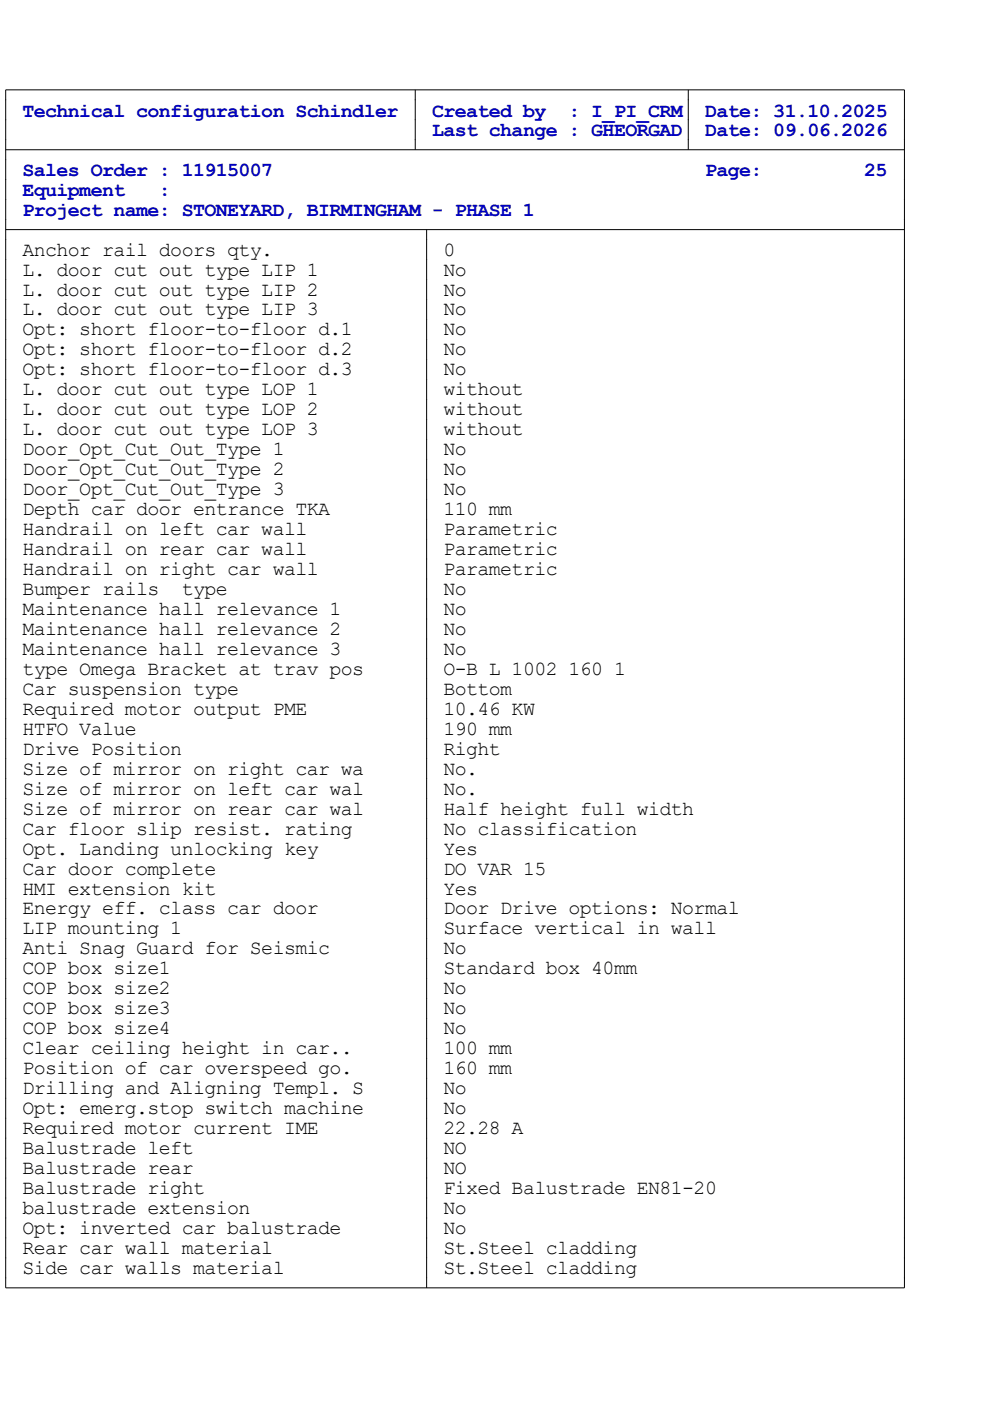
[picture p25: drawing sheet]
<svg xmlns="http://www.w3.org/2000/svg" width="210mm" height="297mm" viewBox="0 0 210 297" stroke-linecap="round" stroke-linejoin="round" font-family="sans-serif">
<defs><g id="words">
<g font-size="4.2" fill="#0000c0">
<text x="4.8" y="24.7">Technical configuration Schindler</text>
<text x="91.6" y="24.7">Created by</text>
<text x="91.6" y="28.9">Last change : GHEORGAD</text>
<text x="120.6" y="24.7">: I_PI_CRM</text>
<text x="149.5" y="24.7">Date: 31.10.2025</text>
<text x="149.5" y="28.9">Date: 09.06.2026</text>
<text x="4.8" y="37.4">Sales Order : 11915007</text>
<text x="4.8" y="41.6">Equipment</text>
<text x="33.7" y="41.6">:</text>
<text x="149.5" y="37.4">Page:</text>
<text x="183.3" y="37.4">25</text>
<text x="4.8" y="45.9">Project name: STONEYARD, BIRMINGHAM - PHASE 1</text>
</g>
<g font-size="4.2">
<text x="4.8" y="54.2">Anchor rail doors qty.</text>
<text x="4.8" y="58.4">L. door cut out type LIP 1</text>
<text x="94" y="54.2">0</text>
<text x="94" y="58.4">No</text>
<text x="4.8" y="62.7">L. door cut out type LIP 2</text>
<text x="94" y="62.7">No</text>
<text x="4.8" y="66.9">L. door cut out type LIP 3</text>
<text x="4.8" y="71.1">Opt: short floor-to-floor d.1</text>
<text x="94" y="66.9">No</text>
<text x="94" y="71.1">No</text>
<text x="4.8" y="75.4">Opt: short floor-to-floor d.2</text>
<text x="94" y="75.4">No</text>
<text x="4.8" y="79.6">Opt: short floor-to-floor d.3</text>
<text x="4.8" y="83.8">L. door cut out type LOP 1</text>
<text x="94" y="79.6">No</text>
<text x="94" y="83.8">without</text>
<text x="4.8" y="88.1">L. door cut out type LOP 2</text>
<text x="94" y="88.1">without</text>
<text x="4.8" y="92.3">L. door cut out type LOP 3</text>
<text x="94" y="92.3">without</text>
<text x="4.8" y="96.5">Door_Opt_Cut_Out_Type 1</text>
<text x="4.8" y="100.8">Door_Opt_Cut_Out_Type 2</text>
<text x="94" y="96.5">No</text>
<text x="94" y="100.8">No</text>
<text x="4.8" y="105">Door_Opt_Cut_Out_Type 3</text>
<text x="94" y="105">No</text>
<text x="4.8" y="109.2">Depth car door entrance TKA</text>
<text x="4.8" y="113.5">Handrail on left car wall</text>
<text x="94" y="109.2">110 mm</text>
<text x="94" y="113.5">Parametric</text>
<text x="4.8" y="117.7">Handrail on rear car wall</text>
<text x="94" y="117.7">Parametric</text>
<text x="4.8" y="121.9">Handrail on right car wall</text>
<text x="94" y="121.9">Parametric</text>
<text x="4.8" y="126.2">Bumper rails</text>
<text x="4.8" y="130.4">Maintenance hall relevance 1</text>
<text x="38.5" y="126.2">type</text>
<text x="94" y="126.2">No</text>
<text x="94" y="130.4">No</text>
<text x="4.8" y="134.6">Maintenance hall relevance 2</text>
<text x="94" y="134.6">No</text>
<text x="4.8" y="138.9">Maintenance hall relevance 3</text>
<text x="4.8" y="143.1">type Omega Bracket at trav pos</text>
<text x="94" y="138.9">No</text>
<text x="94" y="143.1">O-B L 1002 160 1</text>
<text x="4.8" y="147.3">Car suspension type</text>
<text x="94" y="147.3">Bottom</text>
<text x="4.8" y="151.6">Required motor output PME</text>
<text x="4.8" y="155.8">HTFO Value</text>
<text x="94" y="151.6">10.46 KW</text>
<text x="94" y="155.8">190 mm</text>
<text x="4.8" y="160">Drive Position</text>
<text x="94" y="160">Right</text>
<text x="4.8" y="164.3">Size of mirror on right car wa</text>
<text x="94" y="164.3">No.</text>
<text x="4.8" y="168.5">Size of mirror on left car wal</text>
<text x="4.8" y="172.7">Size of mirror on rear car wal</text>
<text x="94" y="168.5">No.</text>
<text x="94" y="172.7">Half height full width</text>
<text x="4.8" y="177">Car floor slip resist. rating</text>
<text x="94" y="177">No classification</text>
<text x="4.8" y="181.2">Opt. Landing unlocking key</text>
<text x="4.8" y="185.4">Car door complete</text>
<text x="94" y="181.2">Yes</text>
<text x="94" y="185.4">DO VAR 15</text>
<text x="4.8" y="189.7">HMI extension kit</text>
<text x="94" y="189.7">Yes</text>
<text x="4.8" y="193.9">Energy eff. class car door</text>
<text x="94" y="193.9">Door Drive options: Normal</text>
<text x="4.8" y="198.1">LIP mounting 1</text>
<text x="4.8" y="202.4">Anti Snag Guard for Seismic</text>
<text x="94" y="198.1">Surface vertical in wall</text>
<text x="94" y="202.4">No</text>
<text x="4.8" y="206.6">COP box size1</text>
<text x="94" y="206.6">Standard box 40mm</text>
<text x="4.8" y="210.8">COP box size2</text>
<text x="4.8" y="215.1">COP box size3</text>
<text x="94" y="210.8">No</text>
<text x="94" y="215.1">No</text>
<text x="4.8" y="219.3">COP box size4</text>
<text x="94" y="219.3">No</text>
<text x="4.8" y="223.5">Clear ceiling height in car..</text>
<text x="4.8" y="227.8">Position of car overspeed go.</text>
<text x="94" y="223.5">100 mm</text>
<text x="94" y="227.8">160 mm</text>
<text x="4.8" y="232">Drilling and Aligning Templ. S</text>
<text x="94" y="232">No</text>
<text x="4.8" y="236.2">Opt: emerg.stop switch machine</text>
<text x="94" y="236.2">No</text>
<text x="4.8" y="240.5">Required motor current IME</text>
<text x="4.8" y="244.7">Balustrade left</text>
<text x="94" y="240.5">22.28 A</text>
<text x="94" y="244.7">NO</text>
<text x="4.8" y="248.9">Balustrade rear</text>
<text x="94" y="248.9">NO</text>
<text x="4.8" y="253.2">Balustrade right</text>
<text x="4.8" y="257.4">balustrade extension</text>
<text x="94" y="253.2">Fixed Balustrade EN81-20</text>
<text x="94" y="257.4">No</text>
<text x="4.8" y="261.6">Opt: inverted car balustrade</text>
<text x="94" y="261.6">No</text>
<text x="4.8" y="265.9">Rear car wall material</text>
<text x="94" y="265.9">St.Steel cladding</text>
<text x="4.8" y="270.1">Side car walls material</text>
<text x="94" y="270.1">St.Steel cladding</text>
</g>
</g></defs>
<path d="M1.2 19h190.6v254h-190.6zM88.1 19v12.7M146 19v12.7M1.2 31.7h190.6M1.2 48.7h190.6M90.5 48.7v224.3" fill="none" stroke="#000" stroke-width=".21"/>
<use href="#words"/>
</svg>
